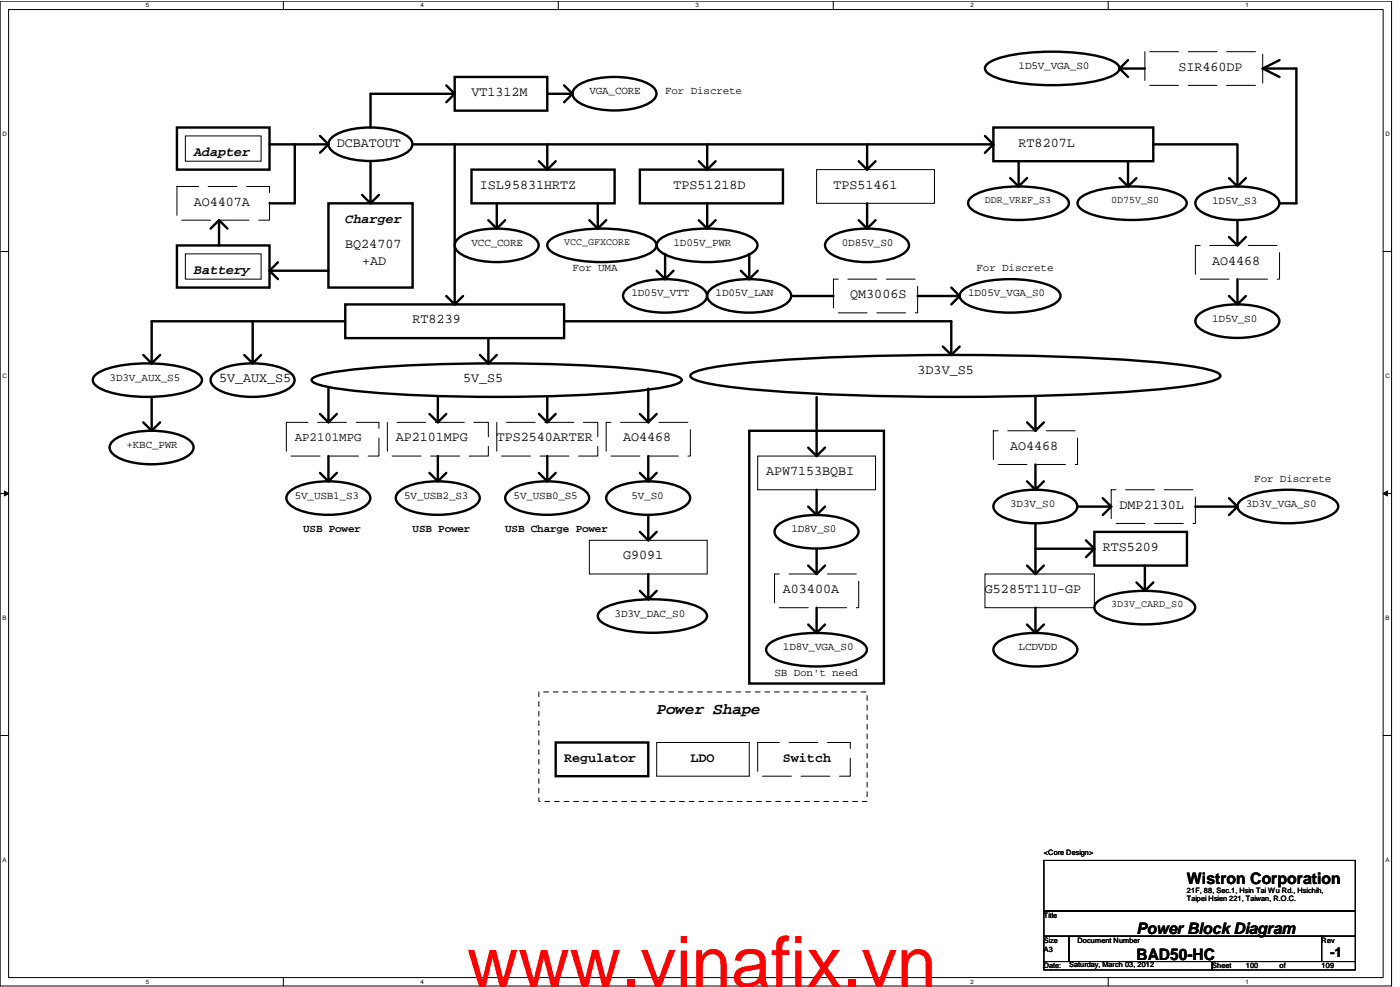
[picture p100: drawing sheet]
<svg xmlns="http://www.w3.org/2000/svg" width="278mm" height="196mm" viewBox="0 0 278 196" stroke-linecap="round" stroke-linejoin="round" font-family="sans-serif">
<defs><g id="words">
<text font-size="14.1" fill="#f00" x="92.8" y="196">www.vinafix.vn</text>
<g font-size="3.1">
<text x="130.5" y="141.7">Power Shape</text>
<text x="235.8" y="175.4">Wistron Corporation</text>
<text x="225.8" y="185.4">Power Block Diagram</text>
<text x="225.8" y="190.5">BAD50-HC</text>
</g>
<g font-size="2.7">
<text x="234.2" y="14">SIR460DP</text>
<text x="93.7" y="19.1">VT1312M</text>
<text x="66.9" y="29.1">DCBATOUT</text>
<text x="202.4" y="29.1">RT8207L</text>
<text x="38.5" y="30.9">Adapter</text>
<text x="38.5" y="40.8">AO4407A</text>
<text x="95.4" y="37.5">ISL95831HRTZ</text>
<text x="133.8" y="37.5">TPS51218D</text>
<text x="165.6" y="37.5">TPS51461</text>
<text x="68.6" y="44.3">Charger</text>
<text x="68.6" y="49.2">BQ24707</text>
<text x="72" y="52.5">+AD</text>
<text x="240.9" y="52.5">AO4468</text>
<text x="38.5" y="54.3">Battery</text>
<text x="169" y="59.2">QM3006S</text>
<text x="82" y="64.2">RT8239</text>
<text x="43.5" y="75.9">5V_AUX_S5</text>
<text x="92" y="75.9">5V_S5</text>
<text x="182.3" y="74.3">3D3V_S5</text>
<text x="78.6" y="87.6">AP2101MPG</text>
<text x="98.7" y="87.6">TPS2540ARTER</text>
<text x="123.8" y="87.6">AO4468</text>
<text x="200.7" y="89.3">AO4468</text>
<text x="152.2" y="94.3">APW7153BQBI</text>
<text x="222.5" y="101">DMP2130L</text>
<text x="123.8" y="111">G9091</text>
<text x="219.1" y="109.4">RTS5209</text>
<text x="155.6" y="117.7">A03400A</text>
<text x="195.7" y="117.7">G5285T11U-GP</text>
<text x="112.1" y="151.3">Regulator</text>
<text x="137.2" y="151.3">LDO</text>
<text x="155.6" y="151.3">Switch</text>
<text x="264.3" y="190">-1</text>
</g>
<text font-size="2.5" x="58.6" y="87.5">AP2101MPG</text>
<g font-size="2.2">
<text x="202.4" y="13.7">1D5V_VGA_S0</text>
<text x="117.1" y="18.7">VGA_CORE</text>
<text x="132.2" y="18.7">For Discrete</text>
<text x="240.9" y="40.4">1D5V_S3</text>
<text x="93.7" y="48.8">VCC_CORE</text>
<text x="113.8" y="53.8">For UMA</text>
<text x="133.8" y="48.8">1D05V_PWR</text>
<text x="167.3" y="48.8">0D85V_S0</text>
<text x="194" y="53.8">For Discrete</text>
<text x="125.5" y="58.8">1D05V_VTT</text>
<text x="142.2" y="58.8">1D05V_LAN</text>
<text x="192.4" y="58.8">1D05V_VGA_S0</text>
<text x="240.9" y="63.9">1D5V_S0</text>
<text x="21.8" y="75.6">3D3V_AUX_S5</text>
<text x="25.1" y="88.9">+KBC_PWR</text>
<text x="249.2" y="95.6">For Discrete</text>
<text x="58.6" y="99">5V_USB1_S3</text>
<text x="80.3" y="99">5V_USB2_S3</text>
<text x="102.1" y="99">5V_USB0_S5</text>
<text x="125.5" y="99">5V_S0</text>
<text x="200.7" y="100.7">3D3V_S0</text>
<text x="247.6" y="100.7">3D3V_VGA_S0</text>
<text x="60.2" y="105.7">USB Power</text>
<text x="82" y="105.7">USB Power</text>
<text x="100.4" y="105.7">USB Charge Power</text>
<text x="157.2" y="105.7">1D8V_S0</text>
<text x="122.1" y="122.4">3D3V_DAC_S0</text>
<text x="155.6" y="129.1">1D8V_VGA_S0</text>
<text x="202.4" y="129.1">LCDVDD</text>
<text x="153.9" y="134.1">SB Don't need</text>
</g>
<g font-size="2">
<text x="195.7" y="40.2">DDR_VREF_S3</text>
<text x="220.8" y="40.2">0D75V_S0</text>
<text x="112.1" y="48.6">VCC_GFXCORE</text>
<text x="220.8" y="120.5">3D3V_CARD_S0</text>
</g>
<g font-size="1.5">
<text x="207.4" y="169.7">&lt;Core Design&gt;</text>
<text x="235.8" y="177.2">21F, 88, Sec.1, Hsin Tai Wu Rd., Hsichih,</text>
<text x="235.8" y="178.9">Taipei Hsien 221, Taiwan, R.O.C.</text>
<text x="207.4" y="182.2">Title</text>
<text x="207.4" y="187.2">Size</text>
<text x="207.4" y="188.9">A3</text>
<text x="212.4" y="191.9">Saturday, March 03, 2012</text>
<text x="214.1" y="187.2">Document Number</text>
<text x="262.6" y="187.2">Rev</text>
<text x="207.4" y="192.2">Date:</text>
<text x="240.9" y="192.2">Sheet</text>
<text x="247.6" y="192.2">100</text>
<text x="254.2" y="192.2">of</text>
<text x="262.6" y="192.2">109</text>
</g>
<g font-size="1.2">
<text x="29" y="1.5">5</text>
<text x="83.6" y="1.5">4</text>
<text x="138.2" y="1.5">3</text>
<text x="192.8" y="1.5">2</text>
<text x="247.5" y="1.5">1</text>
<text x=".5" y="27">D</text>
<text x="275.3" y="27">D</text>
<text x=".5" y="75">C</text>
<text x="275.3" y="75">C</text>
<text x=".5" y="123.1">B</text>
<text x="275.3" y="123.1">B</text>
<text x=".5" y="171.1">A</text>
<text x="275.3" y="171.1">A</text>
<text x="29" y="195.3">5</text>
<text x="83.6" y="195.3">4</text>
<text x="138.2" y="195.3">3</text>
<text x="192.8" y="195.3">2</text>
<text x="247.5" y="195.3">1</text>
</g>
</g></defs>
<path d="M0 .2h276.5v195.5h-276.5zM1.7 1.9h273.1v192.2h-273.1z" fill="none" stroke="#000" stroke-width=".2"/>
<g fill="#fff">
<path d="M29 .4h.6v1.3h-.6z"/>
<path d="M29 194.2h.6v1.3h-.6z"/>
</g>
<path d="M56.3 .2v1.7M56.3 194.1v1.6" fill="none" stroke="#000" stroke-width=".2"/>
<g fill="#fff">
<path d="M83.6 .4h.6v1.3h-.6z"/>
<path d="M83.6 194.2h.6v1.3h-.6z"/>
</g>
<path d="M110.9 .2v1.7M110.9 194.1v1.6" fill="none" stroke="#000" stroke-width=".2"/>
<g fill="#fff">
<path d="M138.2 .4h.6v1.3h-.6z"/>
<path d="M138.2 194.2h.6v1.3h-.6z"/>
</g>
<path d="M165.6 .2v1.7M165.6 194.1v1.6" fill="none" stroke="#000" stroke-width=".2"/>
<g fill="#fff">
<path d="M192.8 .4h.7v1.3h-.7z"/>
<path d="M192.8 194.2h.7v1.3h-.7z"/>
</g>
<path d="M220.2 .2v1.7M220.2 194.1v1.6" fill="none" stroke="#000" stroke-width=".2"/>
<g fill="#fff">
<path d="M247.5 .4h.6v1.3h-.6z"/>
<path d="M247.5 194.2h.6v1.3h-.6z"/>
<path d="M.5 25.9h.8v1.3h-.8z"/>
<path d="M275.3 25.9h.8v1.3h-.8z"/>
<path d="M.5 73.9h.8v1.3h-.8z"/>
<path d="M275.3 73.9h.8v1.3h-.8z"/>
</g>
<path d="M0 49.9h1.7M274.8 49.9h1.7" fill="none" stroke="#000" stroke-width=".2"/>
<g fill="#fff">
<path d="M.5 122h.7v1.3h-.7z"/>
<path d="M275.3 122h.7v1.3h-.7z"/>
</g>
<path d="M0 98h1.7M.9 97.5l.8 .5-.8 .5zM274.8 98h1.7M274.8 98l.9-.5v1z" fill="none" stroke="#000" stroke-width=".2"/>
<path d="M.9 97.5l.8 .5-.8 .5zM274.8 98l.9-.5v1z" fill="#000"/>
<g fill="#fff">
<path d="M.5 170h.7v1.3h-.7z"/>
<path d="M275.3 170h.7v1.3h-.7z"/>
</g>
<g fill="none" stroke="#000" stroke-width=".2">
<path d="M36.8 27h15.1v5h-15.1zM162.3 33.7h23.4v6.7h-23.4zM36.8 50.4h15.1v5h-15.1zM150.6 90.5h23.4v6.7h-23.4zM117.1 107.3h23.4v6.7h-23.4zM195.7 114h21.8v6.6h-21.8zM0 146h1.7M130.5 147.4h18.4v6.7h-18.4zM274.8 146h1.7M207.4 170.8h61.9v10h-61.9zM207.4 180.8h61.9v5.1h-61.9zM207.4 185.9h5v5h-5z"/>
<path d="M207.4 190.9h33.5v1.7h-33.5zM212.4 185.9h50.2v5h-50.2zM240.9 190.9h28.4v1.7h-28.4zM262.6 185.9h6.7v5h-6.7z"/>
</g>
<g fill="none" stroke="#000" stroke-width=".48">
<path d="M88.7 17l1.6 1.6M90.3 18.6h-16.7v6.7M90.3 18.6l-1.6 1.7M90.3 15.3h18.4v6.7h-18.4zM108.7 18.6h5.1M112.1 17l1.7 1.6M113.8 18.6l-1.7 1.7M114.2 17.5a8.7 8.7 0 0 1 5.2-2.1 17.1 17.1 0 0 1 9.4 1.2 2.21 2.21 0 0 1 1.5 2.5 6.1 6.1 0 0 1-4.4 2.5 17.6 17.6 0 0 1-10.5-1 2.23 2.23 0 0 1-1.5-2.6zM196.2 12.7a13.2 13.2 0 0 1 6.1-2 45.7 45.7 0 0 1 17.3 .8 4.7 4.7 0 0 1 2.7 1.6 1.34 1.34 0 0 1-.9 1.8 25.9 25.9 0 0 1-10.5 2 36.7 36.7 0 0 1-13.4-1.7 2.41 2.41 0 0 1-1.8-1.6l.1-.5zM222.5 13.6l1.6 1.7M224.1 11.9l-1.6 1.7h5M250.9 13.6l3.3 1.7"/>
<path d="M250.9 13.6h6.7v26.8h-3.4M254.2 11.9l-3.3 1.7M35.2 25.3h18.4v8.4h-18.4zM53.6 28.7h11.7M58.6 28.7v11.7h-5M63.6 27l1.7 1.7M65.3 28.7l-1.7 1.6M65.7 27.6a8.7 8.7 0 0 1 5.2-2.1 17.1 17.1 0 0 1 9.4 1.2 2.21 2.21 0 0 1 1.5 2.5 6.1 6.1 0 0 1-4.4 2.4 17.6 17.6 0 0 1-10.5-1 2.23 2.23 0 0 1-1.5-2.5zM72 38.7l1.6 1.7M73.6 32v8.4l1.7-1.7M82 28.7h115.4M90.3 28.7v31.7l1.7-1.6"/>
<path d="M93.7 33.7h28.4v6.7h-28.4zM107.1 32l1.6 1.7M108.7 28.7v5M110.4 32l-1.7 1.7M127.1 33.7h28.5v6.7h-28.5zM138.8 32l1.7 1.7M140.5 28.7v5M142.2 32l-1.7 1.7M170.6 32l1.7 1.7M172.3 28.7v5l1.7-1.7M192.8 39.4a9.8 9.8 0 0 1 5.3-2.1 24.2 24.2 0 0 1 12.7 1.2 2.04 2.04 0 0 1 1.5 2.3 6.5 6.5 0 0 1-4.5 2.3 25.8 25.8 0 0 1-13-.6 3.4 3.4 0 0 1-2.4-2.2zM195.7 27l1.7 1.7"/>
<path d="M197.4 28.7l-1.7 1.6M197.4 25.3h31.8v6.7h-31.8zM200.7 35.3l1.7 1.7M202.4 32v5M204.1 35.3l-1.7 1.7M214.6 39.4a11.2 11.2 0 0 1 5.8-2.1 28.2 28.2 0 0 1 13.7 1.2 2.43 2.43 0 0 1 1.7 1.8 2.45 2.45 0 0 1-1.7 1.8 28 28 0 0 1-15.1 1 7.2 7.2 0 0 1-4.8-2.3l-.1-.5 .1-.5zM222.5 35.3l1.6 1.7M224.1 32v5l1.7-1.7M229.2 28.7h16.7v8.3M237.9 39.3a8.7 8.7 0 0 1 5.3-2.1 17.1 17.1 0 0 1 9.4 1.2 2.21 2.21 0 0 1 1.5 2.5 6.1 6.1 0 0 1-4.4 2.4 17.6 17.6 0 0 1-10.6-1 2.23 2.23 0 0 1-1.5-2.5zM244.2 35.3l1.7 1.7M247.6 35.3l-1.7 1.7"/>
<path d="M35.2 48.7h18.4v8.4h-18.4zM43.5 43.7l1.7 1.7M43.5 43.7v5M43.5 43.7l-1.7 1.7M53.6 53.7h11.7M53.6 53.7l1.6 1.7M55.2 52.1l-1.6 1.6M65.3 40.4h16.7v16.7h-16.7zM88.7 58.8l1.6 1.6M90.8 47.6a8.7 8.7 0 0 1 5.2-2.1 17.1 17.1 0 0 1 9.4 1.2 2.21 2.21 0 0 1 1.5 2.5 6.1 6.1 0 0 1-4.4 2.5 17.6 17.6 0 0 1-10.6-1 2.23 2.23 0 0 1-1.4-2.6zM97 43.7l1.7 1.7M98.7 40.4v5l1.7-1.7"/>
<path d="M109.2 47.7a11.2 11.2 0 0 1 5.8-2 28.2 28.2 0 0 1 13.7 1.2 2.43 2.43 0 0 1 1.7 1.8 2.45 2.45 0 0 1-1.7 1.8 28 28 0 0 1-15 1 7.2 7.2 0 0 1-4.8-2.3l-.2-.5 .2-.5zM117.1 43.7l1.7 1.7M118.8 40.4v5M120.5 43.7l-1.7 1.7M124.2 57.7a8.7 8.7 0 0 1 5.3-2.1 17.1 17.1 0 0 1 9.4 1.2 2.21 2.21 0 0 1 1.5 2.5 6.1 6.1 0 0 1-4.4 2.4 17.6 17.6 0 0 1-10.6-1 2.23 2.23 0 0 1-1.5-2.5zM130.5 53.7l1.7 1.7M130.9 47.7a9.8 9.8 0 0 1 5.4-2 24.2 24.2 0 0 1 12.6 1.2 2.04 2.04 0 0 1 1.5 2.3 6.5 6.5 0 0 1-4.5 2.3 25.8 25.8 0 0 1-13-.6 3.4 3.4 0 0 1-2.4-2.2zM132.2 50.4v5M133.8 53.7l-1.6 1.7M138.8 43.7l1.7 1.7M140.5 40.4v5l1.7-1.7M140.9 57.7a8.7 8.7 0 0 1 5.3-2.1 17.1 17.1 0 0 1 9.4 1.2 2.21 2.21 0 0 1 1.5 2.5 6.1 6.1 0 0 1-4.4 2.4 17.6 17.6 0 0 1-10.6-1 2.23 2.23 0 0 1-1.5-2.5z"/>
<path d="M147.2 53.7l1.7 1.7M148.9 50.4v5M150.6 53.7l-1.7 1.7M157.2 58.8h8.4M164.4 47.6a8.7 8.7 0 0 1 5.2-2.1 17.1 17.1 0 0 1 9.4 1.2 2.21 2.21 0 0 1 1.5 2.5 6.1 6.1 0 0 1-4.4 2.5 17.6 17.6 0 0 1-10.6-1 2.23 2.23 0 0 1-1.5-2.6zM170.6 43.7l1.7 1.7M172.3 40.4v5l1.7-1.7M189 57.1l1.7 1.7h-8.4M190.7 58.8l-1.7 1.6M191.1 57.8a9.8 9.8 0 0 1 5.4-2.1 24.2 24.2 0 0 1 12.6 1.2 2.04 2.04 0 0 1 1.5 2.3 6.5 6.5 0 0 1-4.5 2.3 25.8 25.8 0 0 1-13-.6 3.4 3.4 0 0 1-2.4-2.2zM244.2 58.8l1.7 1.6M244.2 47.1l1.7 1.6"/>
<path d="M245.9 55.4v5l1.7-1.6M245.9 43.7v5l1.7-1.6M18.9 74.5a11.2 11.2 0 0 1 5.8-2.1 28.2 28.2 0 0 1 13.7 1.2 2.43 2.43 0 0 1 1.7 1.8 2.45 2.45 0 0 1-1.7 1.9 28 28 0 0 1-15 .9 7.2 7.2 0 0 1-4.8-2.3l-.2-.5 .2-.4zM28.5 70.5l1.6 1.6M30.1 78.8v6.7M31.8 70.5l-1.7 1.6M42.3 74.4a8.7 8.7 0 0 1 5.2-2.1 17.1 17.1 0 0 1 9.4 1.2 2.21 2.21 0 0 1 1.5 2.5 6.1 6.1 0 0 1-4.4 2.4 17.6 17.6 0 0 1-10.6-1 2.23 2.23 0 0 1-1.4-2.5zM50.2 63.8v8.3l-1.7-1.6M51.9 70.5l-1.7 1.6M62.1 75.2a14.1 14.1 0 0 1 5.9-1.6 322.6 322.6 0 0 1 50.9-.9 80.1 80.1 0 0 1 15.4 1.9l1 .6 .2 .2a2.54 2.54 0 0 1-2.1 1.1 146.6 146.6 0 0 1-25.4 2.2 296.7 296.7 0 0 1-40-1.4l-2.9-.5a7 7 0 0 1-3-1.1l-.2-.3zM65.3 77.2v6.6l1.6-1.6M68.6 60.4h43.5v6.7h-43.5z"/>
<path d="M68.6 63.8h-38.5v8.3M87 78.8v5l1.7-1.6M95.4 70.5l1.6 1.6M97 67.1v5M98.7 70.5l-1.7 1.6M108.7 78.8v5l1.7-1.6M112.1 63.8h76.9v6.7M128.8 77.2v6.6l1.7-1.6M137.3 74.3a13.6 13.6 0 0 1 5.9-1.6 378.7 378.7 0 0 1 46.6-2.2 379.4 379.4 0 0 1 46.6 2.2l2.9 .5a6.7 6.7 0 0 1 3.1 1.1l.1 .3a2.5 2.5 0 0 1-2.1 1.2 121.1 121.1 0 0 1-20.1 2.2 556.7 556.7 0 0 1-71.2-.7 40.7 40.7 0 0 1-11.4-2.1l-.5-.6zM162.3 78.8v11.7l1.6-1.6M187.3 68.8l1.7 1.7M190.7 68.8l-1.7 1.7"/>
<path d="M205.7 78.8v6.7l1.7-1.7M237.9 62.7a8.7 8.7 0 0 1 5.3-2.1 17.1 17.1 0 0 1 9.4 1.2 2.21 2.21 0 0 1 1.5 2.5 6.1 6.1 0 0 1-4.4 2.4 17.6 17.6 0 0 1-10.6-1 2.23 2.23 0 0 1-1.5-2.5zM22.2 87.8a8.7 8.7 0 0 1 5.3-2.1 17.1 17.1 0 0 1 9.3 1.2 2.21 2.21 0 0 1 1.6 2.5 6.1 6.1 0 0 1-4.5 2.4 17.6 17.6 0 0 1-10.5-1 2.23 2.23 0 0 1-1.5-2.5zM28.5 83.8l1.6 1.7M31.8 83.8l-1.7 1.7M57.3 97.8a8.7 8.7 0 0 1 5.3-2.1 17.1 17.1 0 0 1 9.4 1.2 2.21 2.21 0 0 1 1.5 2.5 6.1 6.1 0 0 1-4.4 2.4 17.6 17.6 0 0 1-10.6-1 2.23 2.23 0 0 1-1.5-2.5zM63.6 82.2l1.7 1.6M63.6 93.9l1.7 1.7M65.3 90.5v5.1l1.6-1.7M79.1 97.8a8.7 8.7 0 0 1 5.2-2.1 17.1 17.1 0 0 1 9.4 1.2 2.21 2.21 0 0 1 1.5 2.5 6.1 6.1 0 0 1-4.4 2.4 17.6 17.6 0 0 1-10.6-1 2.23 2.23 0 0 1-1.5-2.5zM85.3 82.2l1.7 1.6M85.3 93.9l1.7 1.7"/>
<path d="M87 90.5v5.1l1.7-1.7M100.8 97.8a8.7 8.7 0 0 1 5.3-2.1 17.1 17.1 0 0 1 9.4 1.2 2.21 2.21 0 0 1 1.5 2.5 6.1 6.1 0 0 1-4.5 2.4 17.6 17.6 0 0 1-10.5-1 2.23 2.23 0 0 1-1.5-2.5zM107.1 93.9l1.6 1.7M107.1 82.2l1.6 1.6M108.7 90.5v5.1l1.7-1.7M120.9 97.8a8.7 8.7 0 0 1 5.2-2.1 17.1 17.1 0 0 1 9.4 1.2 2.21 2.21 0 0 1 1.5 2.5 6.1 6.1 0 0 1-4.4 2.4 17.6 17.6 0 0 1-10.6-1 2.23 2.23 0 0 1-1.4-2.5zM127.1 82.2l1.7 1.6M127.1 93.9l1.7 1.7M128.8 90.5v5.1l1.7-1.7M148.9 85.5h26.7v50.2h-26.7zM160.6 88.9l1.7 1.6M162.3 97.2v5"/>
<path d="M197.8 99.5a8.7 8.7 0 0 1 5.3-2.1 17.1 17.1 0 0 1 9.4 1.2 2.21 2.21 0 0 1 1.5 2.5 6.1 6.1 0 0 1-4.5 2.4 17.6 17.6 0 0 1-10.5-1 2.23 2.23 0 0 1-1.5-2.5zM204.1 95.6l1.6 1.6M204.1 83.8l1.6 1.7M205.7 92.2v5l1.7-1.6M219.1 98.9l1.7 1.7M244.2 98.9l1.7 1.7M246.3 99.6a9.8 9.8 0 0 1 5.4-2.1 24.2 24.2 0 0 1 12.6 1.2 2.04 2.04 0 0 1 1.5 2.3 6.5 6.5 0 0 1-4.5 2.3 25.8 25.8 0 0 1-13-.6 3.4 3.4 0 0 1-2.4-2.2zM127.1 105.6l1.7 1.7M127.1 117.3l1.7 1.7M128.8 102.2v5.1M128.8 114v5M130.5 105.6l-1.7 1.7"/>
<path d="M130.5 117.3l-1.7 1.7M154.3 104.5a8.7 8.7 0 0 1 5.3-2.1 17.1 17.1 0 0 1 9.4 1.2 2.21 2.21 0 0 1 1.5 2.5 6.1 6.1 0 0 1-4.4 2.4 17.6 17.6 0 0 1-10.6-1 2.23 2.23 0 0 1-1.5-2.5zM160.6 100.6l1.7 1.6M160.6 112.3l1.7 1.7M162.3 108.9v5.1M163.9 100.6l-1.6 1.6M163.9 112.3l-1.6 1.7M204.1 112.3l1.6 1.7M205.7 108.9h11.8M205.7 108.9v5.1M205.7 103.9v5M207.4 112.3l-1.7 1.7"/>
<path d="M214.1 100.6h6.7M215.8 107.3l1.7 1.6M217.5 108.9l-1.7 1.7M217.5 105.6h18.3v6.7h-18.3zM217.9 119.6a9.8 9.8 0 0 1 5.3-2 24.2 24.2 0 0 1 12.7 1.2 2.04 2.04 0 0 1 1.5 2.3 6.5 6.5 0 0 1-4.5 2.3 25.8 25.8 0 0 1-13-.6 3.4 3.4 0 0 1-2.4-2.2zM220.8 100.6l-1.7 1.6M225.8 115.6l1.7 1.7M227.5 112.3v5l1.7-1.7M237.5 100.6h8.4M245.9 100.6l-1.7 1.6M119.2 121.3a11.2 11.2 0 0 1 5.8-2 28.2 28.2 0 0 1 13.7 1.2 2.43 2.43 0 0 1 1.8 1.8 2.45 2.45 0 0 1-1.8 1.8 28 28 0 0 1-15 1 7.2 7.2 0 0 1-4.8-2.3l-.1-.5 .1-.5zM152.6 128a9.8 9.8 0 0 1 5.4-2 24.2 24.2 0 0 1 12.6 1.2 2.04 2.04 0 0 1 1.5 2.3 6.5 6.5 0 0 1-4.4 2.3 25.8 25.8 0 0 1-13-.6 3.4 3.4 0 0 1-2.5-2.2z"/>
<path d="M160.6 124l1.7 1.7M162.3 120.6v5.1l1.6-1.7M197.8 127.9a8.7 8.7 0 0 1 5.3-2.1 17.1 17.1 0 0 1 9.4 1.2 2.21 2.21 0 0 1 1.5 2.5 6.1 6.1 0 0 1-4.5 2.4 17.6 17.6 0 0 1-10.5-1 2.23 2.23 0 0 1-1.5-2.5zM204.1 124l1.6 1.7M205.7 120.6v5.1l1.7-1.7M110.4 147.4h18.4v6.7h-18.4z"/>
</g>
<path d="M227.5 10.3h23.4v6.7h-23.4zM35.2 37h18.4v6.7h-18.4zM165.6 55.4h16.7v6.7h-16.7zM237.5 48.7h16.7v6.7h-16.7zM56.9 83.8h18.4v6.7h-18.4zM77 83.8h20v6.7h-20zM98.7 83.8h20.1v6.7h-20.1zM120.5 83.8h16.7v6.7h-16.7zM197.4 85.5h16.7v6.7h-16.7zM220.8 97.2h16.7v6.7h-16.7zM153.9 114h16.7v6.6h-16.7zM150.6 147.4h18.4v6.7h-18.4z" fill="none" stroke="#000" stroke-width=".2" stroke-dasharray="5.7 1.9"/>
<path d="M107.1 137.4h65.2v21.7h-65.2z" fill="none" stroke="#000" stroke-width=".2" stroke-dasharray="1 1 1 1 1 1 1 1"/>
<use href="#words"/>
</svg>
